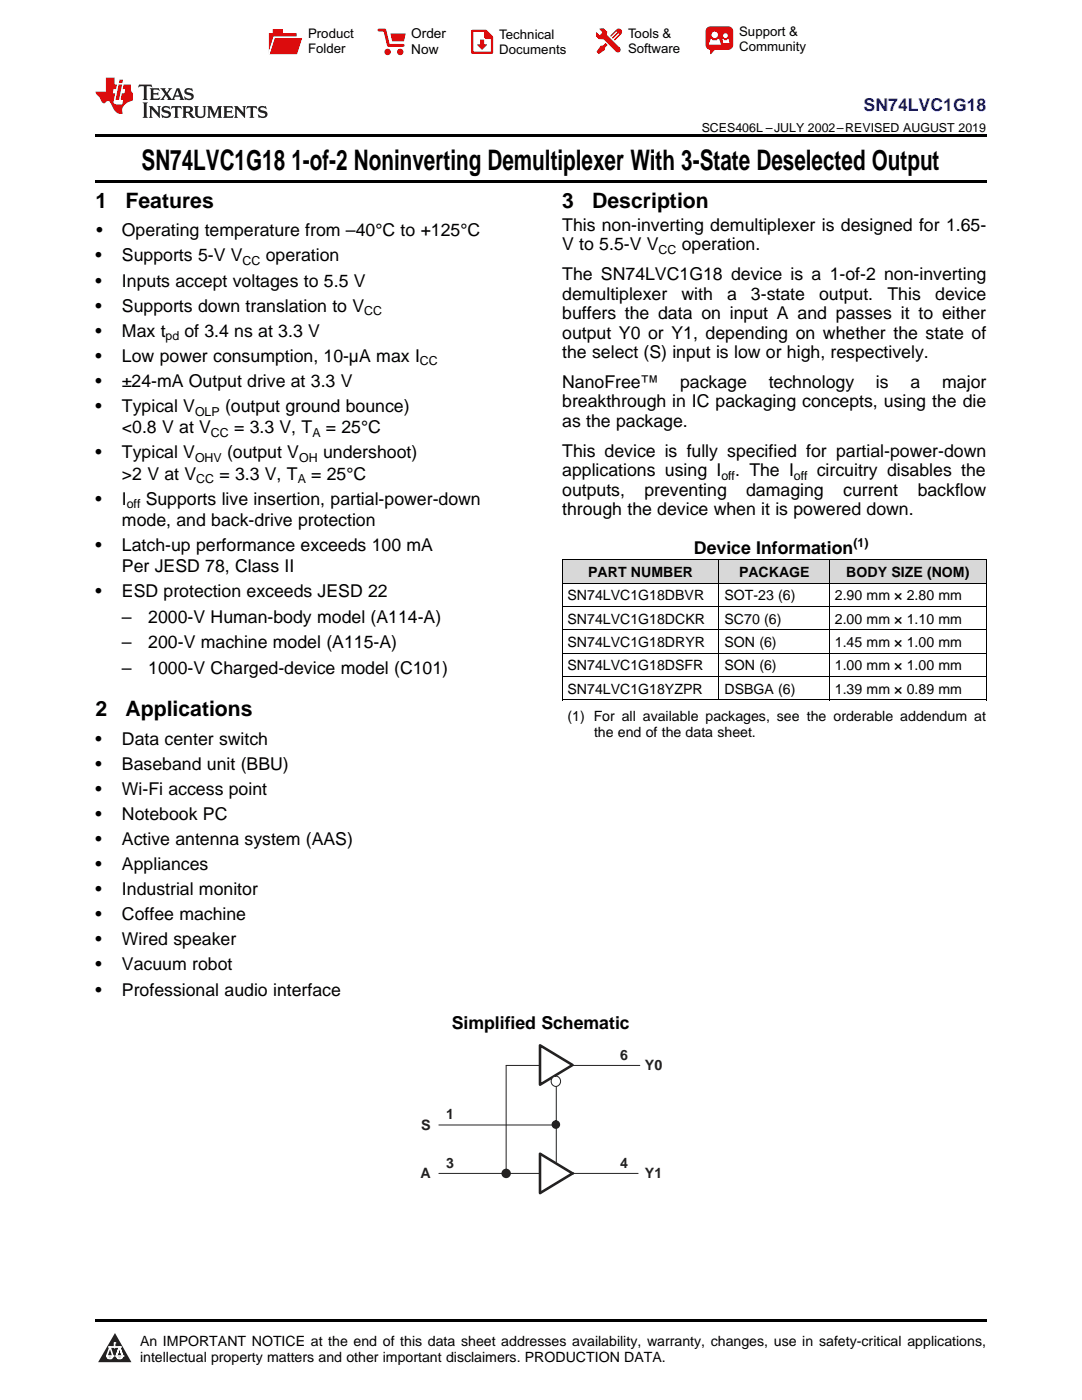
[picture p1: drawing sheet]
<svg xmlns="http://www.w3.org/2000/svg" width="216mm" height="279mm" viewBox="0 0 216 279" stroke-linecap="round" stroke-linejoin="round" font-family="sans-serif">
<defs><g id="words">
<g font-size="5.6">
<text x="28.3" y="33.9">SN74LVC1G18</text>
<text x="58.1" y="33.9">1-of-2 Noninverting Demultiplexer With 3-State Deselected Output</text>
</g>
<g font-size="4.2">
<text x="19" y="41.5">1</text>
<text x="25" y="41.5">Features</text>
<text x="112.2" y="41.5">3</text>
<text x="118.2" y="41.5">Description</text>
<text x="19" y="142.9">2</text>
<text x="25" y="142.9">Applications</text>
</g>
<text font-size="3.5" fill="#00f" x="172.3" y="22.2">SN74LVC1G18</text>
<g font-size="3.5">
<text x="19.2" y="47.2">•</text>
<text x="24.3" y="47.2">Operating temperature from –40°C to +125°C</text>
<text x="112.2" y="46.1">This non-inverting demultiplexer is designed for 1.65-</text>
<text x="19" y="52.2">•</text>
<text x="24.3" y="52.2">Supports 5-V V</text>
<text x="53" y="52.2">operation</text>
<text x="112.2" y="50">V to 5.5-V V</text>
<text x="136" y="50">operation.</text>
<text x="19" y="57.2">•</text>
<text x="24.3" y="57.2">Inputs accept voltages to 5.5 V</text>
<text x="112.2" y="56">The SN74LVC1G18 device is a 1-of-2 non-inverting</text>
<text x="112.2" y="59.8">demultiplexer</text>
<text x="136" y="59.8">with</text>
<text x="145.1" y="59.8">a</text>
<text x="149.9" y="59.8">3-state</text>
<text x="163.5" y="59.8">output.</text>
<text x="177.1" y="59.8">This</text>
<text x="186.6" y="59.8">device</text>
<text x="19" y="62.2">•</text>
<text x="24.3" y="62.2">Supports down translation to V</text>
<text x="112.2" y="63.7">buffers the data on input A and passes it to either</text>
<text x="19" y="67.2">•</text>
<text x="24.3" y="67.2">Max t</text>
<text x="36.8" y="67.2">of 3.4 ns at 3.3 V</text>
<text x="112.2" y="67.6">output Y0 or Y1, depending on whether the state of</text>
<text x="112.2" y="71.5">the select (S) input is low or high, respectively.</text>
<text x="19" y="72.2">•</text>
<text x="19" y="77.2">•</text>
<text x="24.3" y="72.2">Low power consumption, 10-µA max I</text>
<text x="24.3" y="77.2">±24-mA Output drive at 3.3 V</text>
<text x="112.2" y="77.4">NanoFree™</text>
<text x="135.7" y="77.4">package</text>
<text x="153.4" y="77.4">technology</text>
<text x="174.8" y="77.4">is</text>
<text x="181.7" y="77.4">a</text>
<text x="188" y="77.4">major</text>
<text x="19" y="82.2">•</text>
<text x="24.3" y="82.2">Typical V</text>
<text x="44.9" y="82.2">(output ground bounce)</text>
<text x="112.2" y="81.3">breakthrough in IC packaging concepts, using the die</text>
<text x="24.3" y="86.5">&lt;0.8 V at V</text>
<text x="46.7" y="86.5">= 3.3 V, T</text>
<text x="65" y="86.5">= 25°C</text>
<text x="112.2" y="85.2">as the package.</text>
<text x="19" y="91.5">•</text>
<text x="24.3" y="91.5">Typical V</text>
<text x="24.3" y="95.7">&gt;2 V at V</text>
<text x="43.8" y="95.7">= 3.3 V, T</text>
<text x="45.3" y="91.5">(output V</text>
<text x="62.1" y="95.7">= 25°C</text>
<text x="64.5" y="91.5">undershoot)</text>
<text x="112.2" y="91.2">This device is fully specified for partial-power-down</text>
<text x="112.2" y="95">applications using I</text>
<text x="146.7" y="95">. The I</text>
<text x="163" y="95">circuitry disables the</text>
<text x="19" y="100.7">•</text>
<text x="24.3" y="100.7">I</text>
<text x="29.1" y="100.7">Supports live insertion, partial-power-down</text>
<text x="112.2" y="98.9">outputs,</text>
<text x="128.6" y="98.9">preventing</text>
<text x="148.9" y="98.9">damaging</text>
<text x="168.3" y="98.9">current</text>
<text x="183.1" y="98.9">backflow</text>
<text x="24.3" y="105">mode, and back-drive protection</text>
<text x="112.2" y="102.8">through the device when it is powered down.</text>
<text x="19" y="110">•</text>
<text x="24.3" y="110">Latch-up performance exceeds 100 mA</text>
<text x="138.5" y="110.5">Device Information</text>
<text x="19" y="119.2">•</text>
<text x="24.3" y="114.2">Per JESD 78, Class II</text>
<text x="24.3" y="119.2">ESD protection exceeds JESD 22</text>
<text x="24.3" y="124.3">–</text>
<text x="29.6" y="124.3">2000-V Human-body model (A114-A)</text>
<text x="24.3" y="129.4">–</text>
<text x="29.6" y="129.4">200-V machine model (A115-A)</text>
<text x="24.3" y="134.4">–</text>
<text x="29.6" y="134.4">1000-V Charged-device model (C101)</text>
<text x="19" y="148.6">•</text>
<text x="24.3" y="148.6">Data center switch</text>
<text x="19" y="153.6">•</text>
<text x="24.3" y="153.6">Baseband unit (BBU)</text>
<text x="19" y="158.6">•</text>
<text x="24.3" y="158.6">Wi-Fi access point</text>
<text x="19" y="163.6">•</text>
<text x="24.3" y="163.6">Notebook PC</text>
<text x="19" y="168.6">•</text>
<text x="19" y="173.6">•</text>
<text x="24.3" y="168.6">Active antenna system (AAS)</text>
<text x="24.3" y="173.6">Appliances</text>
<text x="19" y="178.6">•</text>
<text x="24.3" y="178.6">Industrial monitor</text>
<text x="19" y="183.7">•</text>
<text x="24.3" y="183.7">Coffee machine</text>
<text x="19" y="188.7">•</text>
<text x="24.3" y="188.7">Wired speaker</text>
<text x="19" y="193.7">•</text>
<text x="24.3" y="193.7">Vacuum robot</text>
<text x="19" y="198.7">•</text>
<text x="24.3" y="198.7">Professional audio interface</text>
<text x="90.1" y="205.4">Simplified Schematic</text>
</g>
<g font-size="2.9" fill="#231f20">
<text x="123.7" y="211.5">6</text>
<text x="128.7" y="213.5">Y0</text>
<text x="84.1" y="225.5">S</text>
<text x="89" y="223.3">1</text>
<text x="89" y="233.1">3</text>
<text x="123.7" y="233.1">4</text>
<text x="83.9" y="235">A</text>
<text x="128.7" y="235">Y1</text>
</g>
<g font-size="2.8">
<text x="113.2" y="119.8">SN74LVC1G18DBVR</text>
<text x="117.4" y="115.2">PART NUMBER</text>
<text x="144.6" y="119.8">SOT-23 (6)</text>
<text x="147.5" y="115.2">PACKAGE</text>
<text x="166.6" y="119.8">2.90 mm × 2.80 mm</text>
<text x="168.9" y="115.2">BODY SIZE (NOM)</text>
<text x="113.2" y="124.5">SN74LVC1G18DCKR</text>
<text x="144.6" y="124.5">SC70 (6)</text>
<text x="166.6" y="124.5">2.00 mm × 1.10 mm</text>
<text x="113.2" y="129.2">SN74LVC1G18DRYR</text>
<text x="144.6" y="129.2">SON (6)</text>
<text x="166.6" y="129.2">1.45 mm × 1.00 mm</text>
<text x="113.2" y="133.8">SN74LVC1G18DSFR</text>
<text x="144.6" y="133.8">SON (6)</text>
<text x="166.6" y="133.8">1.00 mm × 1.00 mm</text>
<text x="113.2" y="138.5">SN74LVC1G18YZPR</text>
<text x="113.2" y="144">(1) For all available packages, see the orderable addendum at</text>
<text x="144.6" y="138.5">DSBGA (6)</text>
<text x="166.6" y="138.5">1.39 mm × 0.89 mm</text>
<text x="118.5" y="147.1">the end of the data sheet.</text>
<text x="27.9" y="268.6">An IMPORTANT NOTICE at the end of this data sheet addresses availability, warranty, changes, use in safety-critical applications,</text>
<text x="27.9" y="271.8">intellectual property matters and other important disclaimers. PRODUCTION DATA.</text>
</g>
<g font-size="2.7">
<text x="82.1" y="7.7">Order</text>
<text x="82.1" y="10.7">Now</text>
</g>
<g font-size="2.6">
<text x="61.5" y="7.6">Product</text>
<text x="61.5" y="10.6">Folder</text>
<text x="99.6" y="7.8">Technical</text>
<text x="99.6" y="10.8">Documents</text>
<text x="125.3" y="7.6">Tools &amp;</text>
<text x="125.3" y="10.6">Software</text>
<text x="147.5" y="7.2">Support &amp;</text>
<text x="147.5" y="10.2">Community</text>
</g>
<g font-size="2.5">
<text x="140" y="26.3">SCES406L –JULY 2002–REVISED AUGUST 2019</text>
<text x="48.4" y="52.9">CC</text>
<text x="131.4" y="50.7">CC</text>
<text x="72.7" y="62.9">CC</text>
<text x="33" y="67.9">pd</text>
<text x="83.8" y="72.9">CC</text>
<text x="38.9" y="82.9">OLP</text>
<text x="42.1" y="87.2">CC</text>
<text x="62.3" y="87.2">A</text>
<text x="38.9" y="92.2">OHV</text>
<text x="59.7" y="92.2">OH</text>
<text x="143.9" y="95.7">off</text>
<text x="158.4" y="95.7">off</text>
<text x="25.3" y="101.4">off</text>
<text x="39.2" y="96.4">CC</text>
<text x="59.4" y="96.4">A</text>
<text x="170.3" y="109.1">(1)</text>
</g>
</g></defs>
<g fill="#d8d8d8">
<path d="M112.2 111.8h31.3v4.7h-31.3z"/>
<path d="M143.5 111.8h22v4.7h-22z"/>
<path d="M165.5 111.8h31.3v4.7h-31.3z"/>
</g>
<path d="M22.9 266l3.3 5.9h-6.6z" fill="#231f20"/>
<path d="M21.3 270.6h1.2l-.3 .5h-.3a.53 .53 0 0 1-.6-.5z" fill-rule="evenodd" fill="#fff"/>
<path d="M21.3 270.6h1.2l-.3 .5h-.3a.53 .53 0 0 1-.6-.5z" fill="none" stroke="#231f20" stroke-width=".33"/>
<path d="M21.3 270.6l1.2 .1-.3 .4h-.5z" fill="none" stroke="#fff" stroke-width=".33"/>
<path d="M22.9 268.9h.1" fill="none" stroke="#fff" stroke-width=".33"/>
<path d="M22.9 268v.9z" fill="#fff"/>
<path d="M22.9 268v.9z" fill="none" stroke="#fff" stroke-width=".33"/>
<circle cx="22.9" cy="268" r=".16" fill="#fff"/>
<path d="M21.8 268.8h.1" fill="none" stroke="#fff" stroke-width=".33"/>
<path d="M21.8 268.8h2.2z" fill="#fff"/>
<path d="M21.8 268.8h2.2z" fill="none" stroke="#fff" stroke-width=".33"/>
<circle cx="24" cy="268.8" r=".16" fill="#fff"/>
<path d="M23.2 270.6h.1" fill="none" stroke="#fff" stroke-width=".33"/>
<path d="M23.8 268.8l-.6 1.8z" fill="#fff"/>
<path d="M23.8 268.8l-.6 1.8z" fill="none" stroke="#fff" stroke-width=".33"/>
<path d="M23.8 268.8l.7 1.8z" fill="#fff"/>
<path d="M23.8 268.8l.7 1.8z" fill="none" stroke="#fff" stroke-width=".33"/>
<path d="M24.4 270.6h.1" fill="none" stroke="#fff" stroke-width=".33"/>
<circle cx="21.3" cy="270.6" r=".16" fill="#fff"/>
<path d="M22 268.8l-.7 1.8z" fill="#fff"/>
<path d="M22 268.8l-.7 1.8z" fill="none" stroke="#fff" stroke-width=".33"/>
<path d="M22 268.8l.5 1.8z" fill="#fff"/>
<path d="M22 268.8l.5 1.8z" fill="none" stroke="#fff" stroke-width=".33"/>
<circle cx="22.5" cy="270.6" r=".16" fill="#fff"/>
<path d="M23.3 270.6h1.2a.63 .63 0 0 1-.6 .5 .63 .63 0 0 1-.6-.5z" fill-rule="evenodd" fill="#fff"/>
<path d="M23.3 270.6h1.2a.63 .63 0 0 1-.6 .5 .63 .63 0 0 1-.6-.5z" fill="none" stroke="#231f20" stroke-width=".33"/>
<path d="M23.3 270.6h1.2l-.4 .5h-.5z" fill="none" stroke="#fff" stroke-width=".33"/>
<path d="M23.2 270.6h.1" fill="none" stroke="#fff" stroke-width=".33"/>
<circle cx="24.5" cy="270.6" r=".16" fill="#fff"/>
<path d="M19 263.2h177.8v.5h-177.8z" fill="#000"/>
<path d="M101 212.6h26.7M111 216.8v15.2M87.6 234.2h39.7" fill="none" stroke="#231f20" stroke-width=".2"/>
<path d="M107.8 230.2l6.4 4-6.4 3.9z" fill="#fff"/>
<path d="M107.8 230.2l6.4 4-6.4 3.9z" fill="none" stroke="#231f20" stroke-width=".51"/>
<circle cx="114.2" cy="234.2" r=".17" fill="#231f20"/>
<path d="M107.8 208.6l6.4 3.9-6.4 4z" fill="#fff"/>
<path d="M107.8 208.6l6.4 3.9-6.4 4z" fill="none" stroke="#231f20" stroke-width=".51"/>
<path d="M111 215.8h.1" fill="none" stroke="#231f20" stroke-width=".2"/>
<circle cx="110.9" cy="215.8" r=".99" fill="#fff"/>
<circle cx="110.9" cy="215.8" r=".99" fill="none" stroke="#231f20" stroke-width=".2"/>
<circle cx="101" cy="234.2" r=".77" fill="#231f20"/>
<circle cx="101" cy="234.2" r=".77" fill="none" stroke="#231f20" stroke-width=".34"/>
<circle cx="101" cy="234.2" r=".17" fill="#231f20"/>
<path d="M101 212.6v21.6M87.6 224.5h23.3" fill="none" stroke="#231f20" stroke-width=".2"/>
<circle cx="110.9" cy="224.4" r=".68" fill="#231f20"/>
<circle cx="110.9" cy="224.4" r=".68" fill="none" stroke="#231f20" stroke-width=".34"/>
<circle cx="111" cy="224.5" r=".17" fill="#231f20"/>
<path d="M112.2 116.4h84.6M112.2 111.7h84.6M112.2 111.8v27.9M143.5 111.8v27.9M165.5 111.8v27.9M196.8 111.8v27.9M112.2 139.7h84.6M112.2 135h84.6M112.2 130.4h84.6M112.2 125.7h84.6M112.2 121.1h84.6" fill="none" stroke="#000" stroke-width=".2"/>
<path d="M19 35.9h177.8v.5h-177.8zM19 26.8h177.8v.6h-177.8zM112.2 139.7h.1zM165.4 139.7h.1zM196.7 139.7h.1z" fill="#000"/>
<path d="M27.7 16.9l-.1 .6 .6-.3h.5v.2v2.2l-.2 .4h1l-.2-.4v-2.2v-.2h.5l.6 .3-.2-.6zM29.9 17.6l.2 .4v1.6l-.2 .4h1.9l.1-.6a1.09 1.09 0 0 1-1.3 .1v-.6h.6l.4 .2v-.7l-.2 .2h-.8v-.6l.2-.1a1.01 1.01 0 0 1 1 .3l-.1-.6zM32 17.6l.9 1.2-1 1.2h.9l-.2-.3 .5-.7 .5 .7-.3 .3h1.7l-.2-.3 .1-.4h1l.1 .4-.2 .3h1l-.3-.4-.7-2h-.5l-1 2.2-.8-1.1 .9-1.1h-.9l.2 .2-.4 .7-.4-.7 .2-.2zM35.4 18l.4 1h-.8zM37 17.7a.66 .66 0 0 0-.2 .8 .66 .66 0 0 0 .6 .4l.7 .2 .1 .2a.8 .8 0 0 1-.7 .4 .8 .8 0 0 1-.7-.5l.1 .8 .2-.2a.94 .94 0 0 0 1.1 .1 .94 .94 0 0 0 .4-.9 1.48 1.48 0 0 0-1.3-.6v-.4a1.1 1.1 0 0 1 1.2 .2l-.2-.6-.2 .1-.5-.1zM28.5 20.4l.2 .4v2.3l-.2 .4h1l-.2-.4v-2.3l.2-.4zM29.7 21.2l.2 .4v1.5l-.2 .4h.8l-.3-.4 .1-1.3 1.6 1.8v-2l.2-.4h-.7l.2 .2v1.1l-1.2-1.3zM32.5 21.3a.66 .66 0 0 0-.2 .8 .66 .66 0 0 0 .6 .4l.6 .2 .2 .2a.8 .8 0 0 1-.8 .4 .8 .8 0 0 1-.7-.5l.2 .7 .2-.1a.94 .94 0 0 0 1 .1 .94 .94 0 0 0 .5-1 1.47 1.47 0 0 0-1.3-.6l-.1-.3a1.1 1.1 0 0 1 1.3 .2l-.2-.6-.2 .1-.5-.2zM34.3 21.2l-.2 .6a.64 .64 0 0 1 .8-.3v1.6l-.2 .4h1l-.3-.4 .1-1.6a.66 .66 0 0 1 .8 .3l-.2-.6zM36.3 21.2l.3 .4v1.5l-.3 .4h1l-.2-.2v-.7h.5l.1 .1a.8 .8 0 0 0 1.2 .7l-1-1a.62 .62 0 0 0 .6-.5 .62 .62 0 0 0-.6-.7zM37.1 21.5h.1a.48 .48 0 0 1 .6 0 .48 .48 0 0 1 .1 .6l-.2 .1-.6 .1zM38.7 21.2l.2 .2a2.29 2.29 0 0 0 .4 2 1.05 1.05 0 0 0 1.7-.7v-1.3l.2-.2h-.8l.2 .4v1.1a.61 .61 0 0 1-.6 .6 .61 .61 0 0 1-.6-.6v-1.1l.3-.4zM41.3 21.2l.3 .4v1.5l-.3 .4h.8l-.2-.4v-1.4l.8 1.9 .9-1.9v1.4l-.2 .4h.9l-.2-.4v-1.5l.2-.4h-.8l-.7 1.5-.6-1.5zM44.5 21.2l.2 .4v1.5l-.2 .4h1.9l.2-.6a1.1 1.1 0 0 1-1.4 .2v-.7h.6l.4 .2v-.6l-.2 .1-.8 .1v-.6l.2-.1a1.02 1.02 0 0 1 1.1 .2l-.2-.5zM46.7 21.2l.2 .4v1.5l-.2 .4h.8l-.3-.4 .1-1.3 1.6 1.8v-2l.2-.4h-.7l.2 .2v1.1l-1.2-1.3zM49.3 21.2l-.1 .6a.64 .64 0 0 1 .8-.3v1.6l-.3 .4h1l-.2-.4v-1.6a.66 .66 0 0 1 .8 .3l-.1-.6zM51.7 21.3a.66 .66 0 0 0-.2 .7 .66 .66 0 0 0 .7 .5l.6 .2 .1 .2a.8 .8 0 0 1-.7 .4 .8 .8 0 0 1-.7-.5l.1 .7 .2-.1a.94 .94 0 0 0 1.1 .1 .94 .94 0 0 0 .4-1 1.48 1.48 0 0 0-1.2-.6l-.1-.3a1.1 1.1 0 0 1 1.2 .2l-.2-.6-.1 .1-.6-.2z" fill="#231f20"/>
<path d="M21.1 15.5v2.8h-2v.4l.9 .9a.96 .96 0 0 0 1 1 .59 .59 0 0 1 .5-.4 .59 .59 0 0 1 .5 .3l.4 .8a1.61 1.61 0 0 0 2.1 1.3 1.63 1.63 0 0 1 1.1-2.2l.9-.3v-1.5a1.6 1.6 0 0 1-.4-1.7h-1.4l-.2 .9h.5l-.2 .8h-.5l-.2 1v.3h.5l-.2 .9h-.7a.74 .74 0 0 1-1-.6l.3-1.6h-.5l.2-.8h.5l.1-.9h-.4v-1.4zM23.7 16.9l-.7 3h.8l.6-3zM23.8 15.9l-.1 .7h.7l.2-.7z" fill="#ee1d23"/>
<g fill="#d60000">
<path d="M54.4 5.8h2v.8h2.8v4.2h-5.5v-4.2h.7z" fill-rule="evenodd"/>
<path d="M54.7 7.5h5.6l-1 3.3h-5.6z" fill-rule="evenodd"/>
</g>
<path d="M54.6 7.4h5.8l-.1 .1h-5.5l-1.1 3.3z" fill-rule="evenodd" fill="#fff"/>
<path d="M54.6 7.4h5.8l-.1 .1h-5.5l-1.1 3.3z" fill="none" stroke="#fff" stroke-width=".2"/>
<path d="M75.6 6h1.2l.7 3.1h3" fill="none" stroke="#d60000" stroke-width=".56"/>
<g fill="#d60000">
<path d="M77.9 6.7h3.1l-.4 1.5h-2.3z" fill-rule="evenodd"/>
<circle cx="77.3" cy="10.4" r=".64"/>
<circle cx="79.9" cy="10.4" r=".64"/>
</g>
<path d="M94.2 6.2h2.7l1.3 1.2v3.1h-4z" fill="none" stroke="#d60000" stroke-width=".44"/>
<g fill="#d60000">
<path d="M95.8 7.9h.8v1h.6l-1 1.1-1-1v-.1h.6z" fill-rule="evenodd"/>
<path d="M96.6 6.2h.3l1.3 1.2v.4h-1.3l-.3-.4z" fill-rule="evenodd"/>
<path d="M119.6 5.7h.9l.6 .6 .1 .7 2.5 2.5-.8 .8-2.3-2.3-1.1-.2-.6-.6v-.8l.7 .6 .5-.4v-.2l-.4-.5z" fill-rule="evenodd"/>
<path d="M119.9 9.1h.4l.5-.5 .4 .4-.5 .5v.4l-1.2 .9-.5-.5z" fill-rule="evenodd"/>
<path d="M123 5.9a.67 .67 0 0 1 .9 0 .67 .67 0 0 1 0 .9z" fill-rule="evenodd"/>
<path d="M123 5.9l.9 .9-1.2 1.2h-.2l.1-.2 .9-.9 .1-.2h-.3l-.9 1h-.2v-.2l.9-1 .1-.2h-.3l-.9 1h-.2v-.2z" fill-rule="evenodd"/>
<circle cx="123.3" cy="9.9" r=".54"/>
</g>
<path d="M121.1 6.3l-.1 .7" fill="none" stroke="#d60000" stroke-width=".2"/>
<g fill="#d60000">
<path d="M141.1 5.5l.6-.2h3.6a.95 .95 0 0 1 1 .9v2.8a.95 .95 0 0 1-1 .9h-3.6a.95 .95 0 0 1-.9-.9v-2.8z" fill-rule="evenodd"/>
<path d="M141.7 9.9h.9l-.7 .9h-.2z" fill-rule="evenodd"/>
</g>
<g fill="#fff">
<path d="M144.3 8.6h1.3z"/>
<path d="M141.8 7.8h.3l.1 .2h.8l.2-.2h.3l.4 1.1h-2.5z" fill-rule="evenodd"/>
<path d="M144.2 7.8h.2l.2 .2h.4l.2-.2h.2l.2 .8h-1.3z" fill-rule="evenodd"/>
<circle cx="142.6" cy="6.9" r=".65"/>
<circle cx="144.8" cy="7.1" r=".48"/>
</g>
<use href="#words"/>
</svg>
